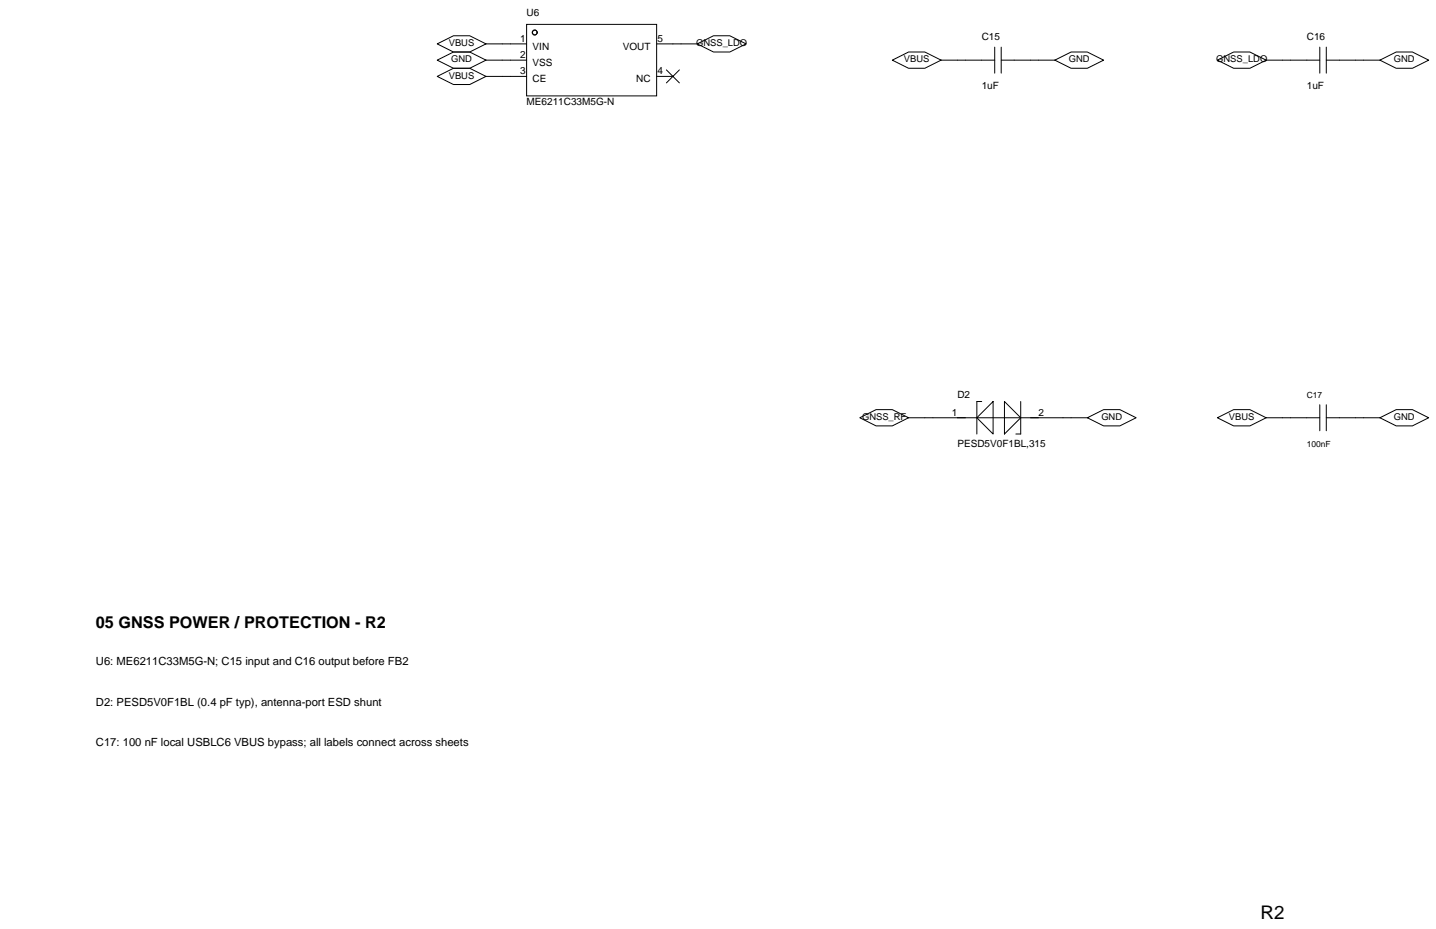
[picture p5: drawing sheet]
<svg xmlns="http://www.w3.org/2000/svg" width="224mm" height="145mm" viewBox="0 0 224 145" stroke-linecap="round" stroke-linejoin="round" font-family="sans-serif">
<defs><g id="words">
<text font-size="2.9" x="197" y="143.6">R2</text>
<text font-size="2.5" x="15" y="98.1">05 GNSS POWER / PROTECTION - R2</text>
<g font-size="1.8">
<text x="15" y="103.9">U6: ME6211C33M5G-N; C15 input and C16 output before FB2</text>
<text x="15" y="110.3">D2: PESD5V0F1BL (0.4 pF typ), antenna-port ESD shunt</text>
<text x="15" y="116.6">C17: 100 nF local USBLC6 VBUS bypass; all labels connect across sheets</text>
</g>
<g font-size="1.6">
<text x="82.3" y="2.5">U6</text>
<text x="81.3" y="6.5">1</text>
<text x="81.3" y="9">2</text>
<text x="81.3" y="11.6">3</text>
<text x="83.2" y="7.8">VIN</text>
<text x="83.2" y="10.3">VSS</text>
<text x="97.3" y="7.8">VOUT</text>
<text x="102.7" y="11.6">4</text>
<text x="102.7" y="6.5">5</text>
<text x="153.4" y="6.3">C15</text>
<text x="204.2" y="6.3">C16</text>
<text x="82.3" y="16.4">ME6211C33M5G-N</text>
<text x="83.2" y="12.9">CE</text>
<text x="99.4" y="12.9">NC</text>
<text x="153.4" y="13.9">1uF</text>
<text x="204.2" y="13.9">1uF</text>
<text x="148.7" y="64.9">1</text>
<text x="149.6" y="62.2">D2</text>
<text x="162.3" y="64.9">2</text>
<text x="149.6" y="69.8">PESD5V0F1BL,315</text>
</g>
<g font-size="1.5">
<text x="70.1" y="7.2">VBUS</text>
<text x="70.5" y="9.8">GND</text>
<text x="108.8" y="7.2">GNSS_LDO</text>
<text x="141.3" y="9.8">VBUS</text>
<text x="167" y="9.8">GND</text>
<text x="190.1" y="9.8">GNSS_LDO</text>
<text x="217.8" y="9.8">GND</text>
<text x="70.1" y="12.3">VBUS</text>
<text x="134.7" y="65.6">GNSS_RF</text>
<text x="172.1" y="65.6">GND</text>
<text x="192.1" y="65.6">VBUS</text>
<text x="217.8" y="65.6">GND</text>
</g>
<g font-size="1.3">
<text x="204.2" y="62.2">C17</text>
<text x="204.2" y="69.8">100nF</text>
</g>
</g></defs>
<g fill="none" stroke="#000" stroke-width=".16">
<path d="M68.3 6.9l2.6-1.3h2.5l2.5 1.3-2.5 1.2h-2.5zM68.3 9.4l2.6-1.3h2.5l2.5 1.3-2.5 1.3h-2.5zM68.3 11.9l2.6-1.2h2.5l2.5 1.2-2.5 1.3h-2.5zM75.9 6.9h6.4M75.9 9.4h6.4M75.9 11.9h6.4M82.3 3.8h20.3v11.2h-20.3zM102.6 6.9h6.4M102.6 11.9h2.6M104.1 10.9l2.1 2.1M106.2 10.9l-2.1 2.1M109 6.9l2.5-1.3h2.5l2.6 1.3-2.6 1.2h-2.5z"/>
<path d="M139.4 9.4l2.6-1.3h2.5l2.6 1.3-2.6 1.3h-2.5zM147.1 9.4h8.3M155.4 7.4v4M156.5 9.4h8.3M156.5 7.4v4M164.8 9.4l2.6-1.3h2.5l2.6 1.3-2.6 1.3h-2.5zM190.2 9.4l2.6-1.3h2.5l2.6 1.3-2.6 1.3h-2.5zM197.9 9.4h8.3M206.2 7.4v4M207.3 9.4h8.3M207.3 7.4v4M215.6 9.4l2.6-1.3h2.5l2.6 1.3-2.6 1.3h-2.5z"/>
<path d="M134.4 65.3l2.5-1.3h2.5l2.6 1.3-2.6 1.2h-2.5zM142 65.3h27.9M152.7 65.3l2.5-2.6v5.1zM153.4 62.7h-.7v5.1M157 62.7l2.5 2.6-2.5 2.5zM159.5 62.7v5.1h-.8M169.9 65.3l2.6-1.3h2.5l2.5 1.3-2.5 1.2h-2.5zM190.2 65.3l2.6-1.3h2.5l2.6 1.3-2.6 1.2h-2.5zM197.9 65.3h8.3M206.2 63.2v4.1M207.3 63.2v4.1M207.3 65.3h8.3"/>
<path d="M215.6 65.3l2.6-1.3h2.5l2.6 1.3-2.6 1.2h-2.5z"/>
<circle cx="83.6" cy="5.1" r=".38"/>
</g>
<use href="#words"/>
</svg>
